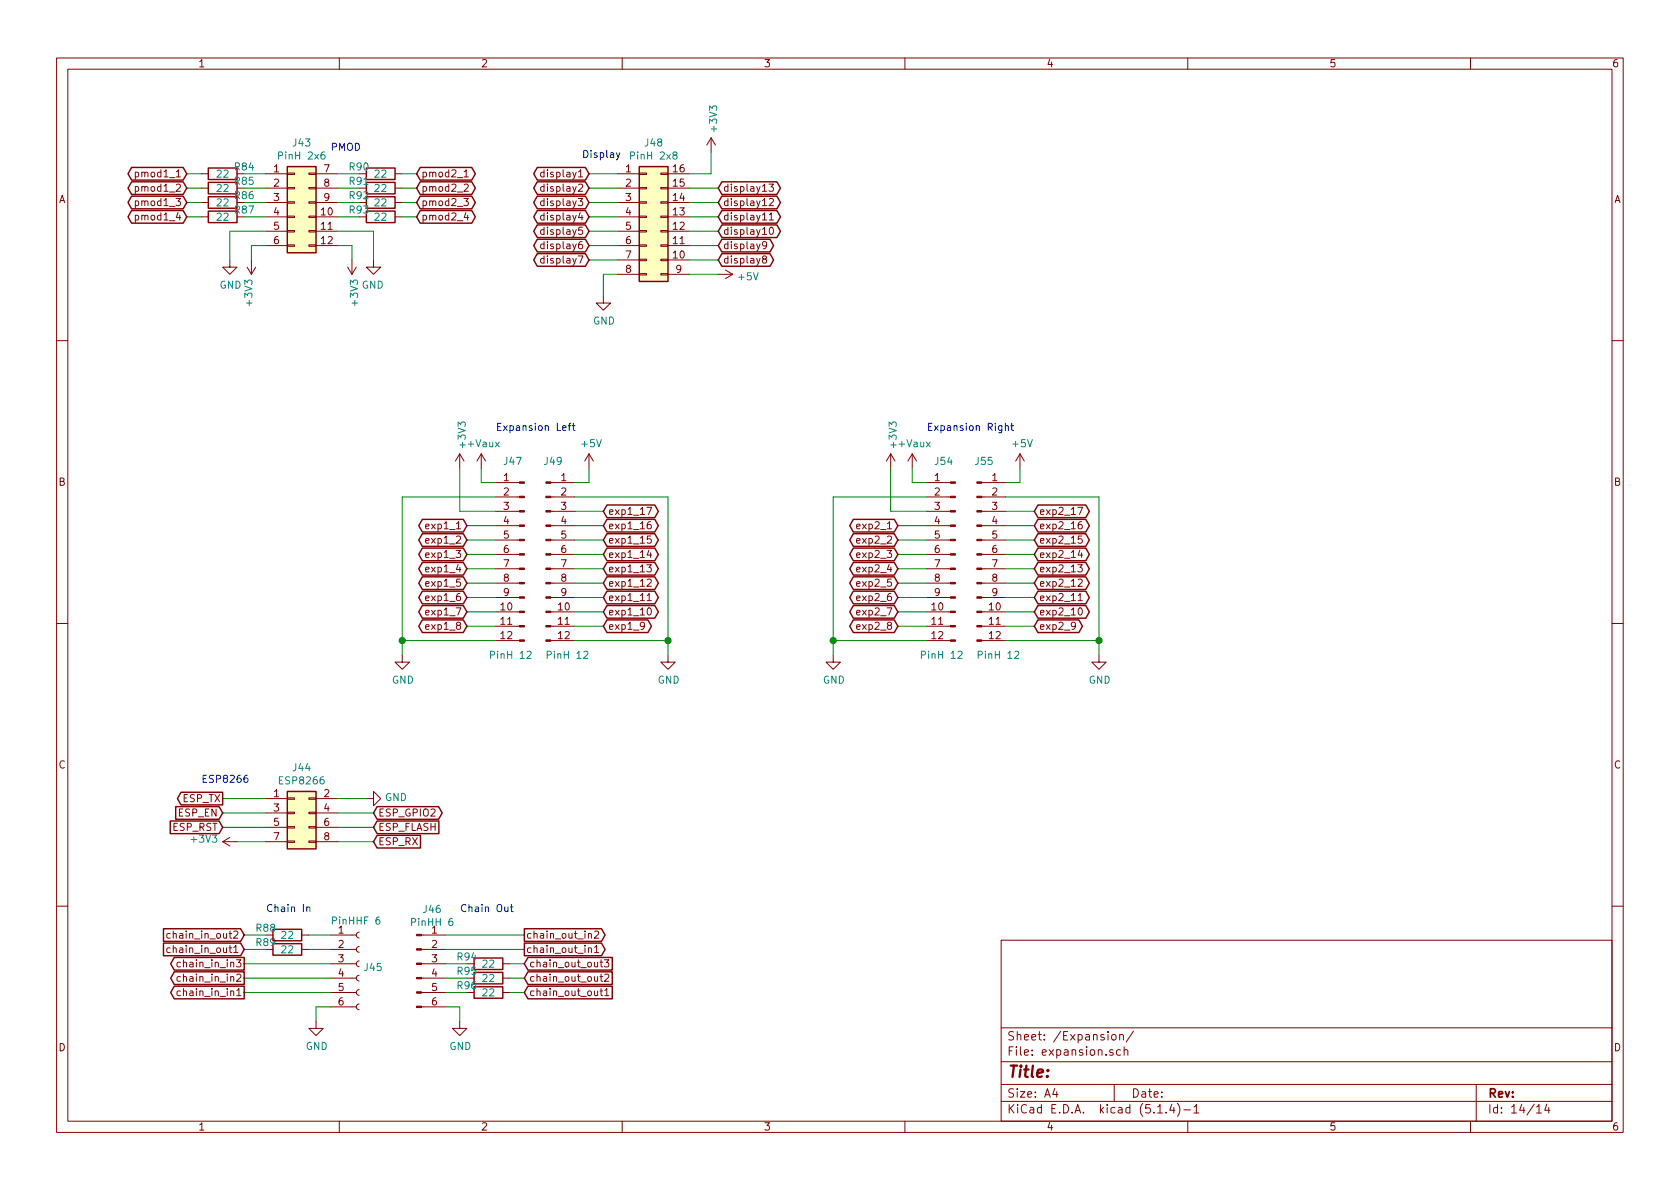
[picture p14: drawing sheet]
EESchema Schematic File Version 4
LIBS:conan-cache
EELAYER 30 0
EELAYER END
$Descr A4 11693 8268
encoding utf-8
Sheet 14 14
Title ""
Date ""
Rev ""
Comp ""
Comment1 ""
Comment2 ""
Comment3 ""
Comment4 ""
$EndDescr
$Comp
L Connector_Generic:Conn_02x06_Top_Bottom J43
U 1 1
P 2050 1400
F 0 "J43" H 2100 1817 50  0000 C CNN
F 1 "PinH 2x6" H 2100 1726 50  0000 C CNN
F 2 "Connector_PinHeader_2.54mm:PinHeader_2x06_P2.54mm_Horizontal" H 2050 1400 50  0001 C CNN
F 3 "~" H 2050 1400 50  0001 C CNN
	1    2050 1400
	1    0    0    -1  
$EndComp
$Comp
L Connector:Conn_01x06_Male J46
U 1 1
P 2900 6700
F 0 "J46" H 3008 7081 50  0000 C CNN
F 1 "PinHH 6" H 3008 6990 50  0000 C CNN
F 2 "Connector_PinHeader_2.54mm:PinHeader_1x06_P2.54mm_Horizontal" H 2900 6700 50  0001 C CNN
F 3 "~" H 2900 6700 50  0001 C CNN
	1    2900 6700
	1    0    0    -1  
$EndComp
$Comp
L Connector:Conn_01x06_Female J45
U 1 1
P 2500 6700
F 0 "J45" H 2528 6676 50  0000 L CNN
F 1 "PinHHF 6" H 2300 7000 50  0000 L CNN
F 2 "Connector_PinSocket_2.54mm:PinSocket_1x06_P2.54mm_Horizontal" H 2500 6700 50  0001 C CNN
F 3 "~" H 2500 6700 50  0001 C CNN
	1    2500 6700
	1    0    0    -1  
$EndComp
$Comp
L power:GND #PWR0106
U 1 1
P 2550 5550
F 0 "#PWR0106" H 2550 5300 50  0001 C CNN
F 1 "GND" V 2555 5422 50  0000 R CNN
F 2 "" H 2550 5550 50  0001 C CNN
F 3 "" H 2550 5550 50  0001 C CNN
	1    2550 5550
	0    -1   -1   0   
$EndComp
$Comp
L power:+3V3 #PWR0102
U 1 1
P 1650 5850
F 0 "#PWR0102" H 1650 5700 50  0001 C CNN
F 1 "+3V3" V 1665 5978 50  0000 L CNN
F 2 "" H 1650 5850 50  0001 C CNN
F 3 "" H 1650 5850 50  0001 C CNN
	1    1650 5850
	0    -1   -1   0   
$EndComp
Wire Wire Line
	1650 5850 1850 5850
Wire Wire Line
	2350 5550 2550 5550
Text GLabel 1550 5550 0    50   Output ~ 0
ESP_TX
Text GLabel 1550 5650 0    50   Input ~ 0
ESP_EN
Text GLabel 1550 5750 0    50   Input ~ 0
ESP_RST
Text GLabel 2600 5650 2    50   BiDi ~ 0
ESP_GPIO2
Text GLabel 2600 5750 2    50   Input ~ 0
ESP_FLASH
Text GLabel 2600 5850 2    50   Input ~ 0
ESP_RX
Wire Wire Line
	2600 5650 2350 5650
Wire Wire Line
	2350 5750 2600 5750
Wire Wire Line
	2600 5850 2350 5850
Wire Wire Line
	1550 5750 1850 5750
Wire Wire Line
	1550 5650 1850 5650
Wire Wire Line
	1550 5550 1850 5550
$Comp
L power:GND #PWR0104
U 1 1
P 2200 7100
F 0 "#PWR0104" H 2200 6850 50  0001 C CNN
F 1 "GND" H 2205 6927 50  0000 C CNN
F 2 "" H 2200 7100 50  0001 C CNN
F 3 "" H 2200 7100 50  0001 C CNN
	1    2200 7100
	1    0    0    -1  
$EndComp
$Comp
L power:GND #PWR0109
U 1 1
P 3200 7100
F 0 "#PWR0109" H 3200 6850 50  0001 C CNN
F 1 "GND" H 3205 6927 50  0000 C CNN
F 2 "" H 3200 7100 50  0001 C CNN
F 3 "" H 3200 7100 50  0001 C CNN
	1    3200 7100
	1    0    0    -1  
$EndComp
$Comp
L Device:R R89
U 1 1
P 2000 6600
F 0 "R89" V 1950 6450 50  0000 C CNN
F 1 "22" V 2000 6600 50  0000 C CNN
F 2 "Resistor_SMD:R_0603_1608Metric" V 1930 6600 50  0001 C CNN
F 3 "~" H 2000 6600 50  0001 C CNN
	1    2000 6600
	0    1    1    0   
$EndComp
$Comp
L Device:R R88
U 1 1
P 2000 6500
F 0 "R88" V 1950 6350 50  0000 C CNN
F 1 "22" V 2000 6500 50  0000 C CNN
F 2 "Resistor_SMD:R_0603_1608Metric" V 1930 6500 50  0001 C CNN
F 3 "~" H 2000 6500 50  0001 C CNN
	1    2000 6500
	0    1    1    0   
$EndComp
$Comp
L Device:R R96
U 1 1
P 3400 6900
F 0 "R96" V 3350 6750 50  0000 C CNN
F 1 "22" V 3400 6900 50  0000 C CNN
F 2 "Resistor_SMD:R_0603_1608Metric" V 3330 6900 50  0001 C CNN
F 3 "~" H 3400 6900 50  0001 C CNN
	1    3400 6900
	0    1    1    0   
$EndComp
$Comp
L Device:R R95
U 1 1
P 3400 6800
F 0 "R95" V 3350 6650 50  0000 C CNN
F 1 "22" V 3400 6800 50  0000 C CNN
F 2 "Resistor_SMD:R_0603_1608Metric" V 3330 6800 50  0001 C CNN
F 3 "~" H 3400 6800 50  0001 C CNN
	1    3400 6800
	0    1    1    0   
$EndComp
$Comp
L Device:R R94
U 1 1
P 3400 6700
F 0 "R94" V 3350 6550 50  0000 C CNN
F 1 "22" V 3400 6700 50  0000 C CNN
F 2 "Resistor_SMD:R_0603_1608Metric" V 3330 6700 50  0001 C CNN
F 3 "~" H 3400 6700 50  0001 C CNN
	1    3400 6700
	0    1    1    0   
$EndComp
Wire Wire Line
	3100 7000 3200 7000
Wire Wire Line
	3200 7000 3200 7100
Wire Wire Line
	2300 7000 2200 7000
Wire Wire Line
	2200 7000 2200 7100
Wire Wire Line
	3100 6700 3250 6700
Wire Wire Line
	3100 6800 3250 6800
Wire Wire Line
	3100 6900 3250 6900
Text GLabel 3650 6500 2    50   Output ~ 0
chain_out_in2
Text GLabel 3650 6600 2    50   Output ~ 0
chain_out_in1
Text GLabel 3650 6700 2    50   Input ~ 0
chain_out_out3
Text GLabel 3650 6800 2    50   Input ~ 0
chain_out_out2
Text GLabel 3650 6900 2    50   Input ~ 0
chain_out_out1
Wire Wire Line
	3550 6700 3650 6700
Wire Wire Line
	3650 6800 3550 6800
Wire Wire Line
	3550 6900 3650 6900
Wire Wire Line
	3650 6600 3100 6600
Wire Wire Line
	3100 6500 3650 6500
Text GLabel 1700 6500 0    50   Input ~ 0
chain_in_out2
Text GLabel 1700 6600 0    50   Input ~ 0
chain_in_out1
Text GLabel 1700 6700 0    50   Output ~ 0
chain_in_in3
Wire Wire Line
	2150 6600 2300 6600
Wire Wire Line
	2150 6500 2300 6500
Wire Wire Line
	1700 6500 1850 6500
Wire Wire Line
	1700 6600 1850 6600
Wire Wire Line
	1700 6700 2300 6700
Wire Wire Line
	1700 6800 2300 6800
Wire Wire Line
	1700 6900 2300 6900
Text GLabel 1700 6800 0    50   Output ~ 0
chain_in_in2
Text GLabel 1700 6900 0    50   Output ~ 0
chain_in_in1
Wire Wire Line
	1300 1300 1400 1300
Wire Wire Line
	1300 1400 1400 1400
Wire Wire Line
	1300 1500 1400 1500
Text GLabel 1300 1500 0    50   BiDi ~ 0
pmod1_4
Text GLabel 1300 1400 0    50   BiDi ~ 0
pmod1_3
Text GLabel 1300 1300 0    50   BiDi ~ 0
pmod1_2
Wire Wire Line
	1300 1200 1400 1200
Text GLabel 1300 1200 0    50   BiDi ~ 0
pmod1_1
Wire Wire Line
	1700 1200 1850 1200
Wire Wire Line
	1850 1300 1700 1300
Wire Wire Line
	1700 1400 1850 1400
Wire Wire Line
	1700 1500 1850 1500
$Comp
L Device:R R87
U 1 1
P 1550 1500
F 0 "R87" V 1500 1650 50  0000 C CNN
F 1 "22" V 1550 1500 50  0000 C CNN
F 2 "Resistor_SMD:R_0603_1608Metric" V 1480 1500 50  0001 C CNN
F 3 "~" H 1550 1500 50  0001 C CNN
	1    1550 1500
	0    1    1    0   
$EndComp
$Comp
L Device:R R86
U 1 1
P 1550 1400
F 0 "R86" V 1500 1550 50  0000 C CNN
F 1 "22" V 1550 1400 50  0000 C CNN
F 2 "Resistor_SMD:R_0603_1608Metric" V 1480 1400 50  0001 C CNN
F 3 "~" H 1550 1400 50  0001 C CNN
	1    1550 1400
	0    1    1    0   
$EndComp
$Comp
L Device:R R85
U 1 1
P 1550 1300
F 0 "R85" V 1500 1450 50  0000 C CNN
F 1 "22" V 1550 1300 50  0000 C CNN
F 2 "Resistor_SMD:R_0603_1608Metric" V 1480 1300 50  0001 C CNN
F 3 "~" H 1550 1300 50  0001 C CNN
	1    1550 1300
	0    1    1    0   
$EndComp
$Comp
L Device:R R84
U 1 1
P 1550 1200
F 0 "R84" V 1500 1350 50  0000 C CNN
F 1 "22" V 1550 1200 50  0000 C CNN
F 2 "Resistor_SMD:R_0603_1608Metric" V 1480 1200 50  0001 C CNN
F 3 "~" H 1550 1200 50  0001 C CNN
	1    1550 1200
	0    1    1    0   
$EndComp
Wire Wire Line
	1600 1600 1850 1600
Wire Wire Line
	1600 1800 1600 1600
Wire Wire Line
	1750 1700 1850 1700
Wire Wire Line
	1750 1800 1750 1700
$Comp
L power:+3V3 #PWR0103
U 1 1
P 1750 1800
F 0 "#PWR0103" H 1750 1650 50  0001 C CNN
F 1 "+3V3" V 1765 1928 50  0000 L CNN
F 2 "" H 1750 1800 50  0001 C CNN
F 3 "" H 1750 1800 50  0001 C CNN
	1    1750 1800
	-1   0    0    1   
$EndComp
$Comp
L power:GND #PWR0101
U 1 1
P 1600 1800
F 0 "#PWR0101" H 1600 1550 50  0001 C CNN
F 1 "GND" H 1605 1627 50  0000 C CNN
F 2 "" H 1600 1800 50  0001 C CNN
F 3 "" H 1600 1800 50  0001 C CNN
	1    1600 1800
	1    0    0    -1  
$EndComp
Wire Wire Line
	2900 1300 2800 1300
Wire Wire Line
	2900 1400 2800 1400
Wire Wire Line
	2900 1500 2800 1500
Text GLabel 2900 1500 2    50   BiDi ~ 0
pmod2_4
Text GLabel 2900 1400 2    50   BiDi ~ 0
pmod2_3
Text GLabel 2900 1300 2    50   BiDi ~ 0
pmod2_2
Wire Wire Line
	2900 1200 2800 1200
Text GLabel 2900 1200 2    50   BiDi ~ 0
pmod2_1
Wire Wire Line
	2500 1200 2350 1200
Wire Wire Line
	2350 1300 2500 1300
Wire Wire Line
	2500 1400 2350 1400
Wire Wire Line
	2500 1500 2350 1500
$Comp
L Device:R R93
U 1 1
P 2650 1500
F 0 "R93" V 2600 1650 50  0000 C CNN
F 1 "22" V 2650 1500 50  0000 C CNN
F 2 "Resistor_SMD:R_0603_1608Metric" V 2580 1500 50  0001 C CNN
F 3 "~" H 2650 1500 50  0001 C CNN
	1    2650 1500
	0    -1   1    0   
$EndComp
$Comp
L Device:R R92
U 1 1
P 2650 1400
F 0 "R92" V 2600 1550 50  0000 C CNN
F 1 "22" V 2650 1400 50  0000 C CNN
F 2 "Resistor_SMD:R_0603_1608Metric" V 2580 1400 50  0001 C CNN
F 3 "~" H 2650 1400 50  0001 C CNN
	1    2650 1400
	0    -1   1    0   
$EndComp
$Comp
L Device:R R91
U 1 1
P 2650 1300
F 0 "R91" V 2600 1450 50  0000 C CNN
F 1 "22" V 2650 1300 50  0000 C CNN
F 2 "Resistor_SMD:R_0603_1608Metric" V 2580 1300 50  0001 C CNN
F 3 "~" H 2650 1300 50  0001 C CNN
	1    2650 1300
	0    -1   1    0   
$EndComp
$Comp
L Device:R R90
U 1 1
P 2650 1200
F 0 "R90" V 2600 1350 50  0000 C CNN
F 1 "22" V 2650 1200 50  0000 C CNN
F 2 "Resistor_SMD:R_0603_1608Metric" V 2580 1200 50  0001 C CNN
F 3 "~" H 2650 1200 50  0001 C CNN
	1    2650 1200
	0    -1   1    0   
$EndComp
Wire Wire Line
	2600 1600 2350 1600
Wire Wire Line
	2600 1800 2600 1600
Wire Wire Line
	2450 1700 2350 1700
Wire Wire Line
	2450 1800 2450 1700
$Comp
L power:+3V3 #PWR0105
U 1 1
P 2450 1800
F 0 "#PWR0105" H 2450 1650 50  0001 C CNN
F 1 "+3V3" V 2465 1928 50  0000 L CNN
F 2 "" H 2450 1800 50  0001 C CNN
F 3 "" H 2450 1800 50  0001 C CNN
	1    2450 1800
	1    0    0    1   
$EndComp
$Comp
L power:GND #PWR0107
U 1 1
P 2600 1800
F 0 "#PWR0107" H 2600 1550 50  0001 C CNN
F 1 "GND" H 2605 1627 50  0000 C CNN
F 2 "" H 2600 1800 50  0001 C CNN
F 3 "" H 2600 1800 50  0001 C CNN
	1    2600 1800
	-1   0    0    -1  
$EndComp
$Comp
L power:GND #PWR0108
U 1 1
P 2800 4550
F 0 "#PWR0108" H 2800 4300 50  0001 C CNN
F 1 "GND" H 2805 4377 50  0000 C CNN
F 2 "" H 2800 4550 50  0001 C CNN
F 3 "" H 2800 4550 50  0001 C CNN
	1    2800 4550
	1    0    0    -1  
$EndComp
$Comp
L power:GND #PWR0114
U 1 1
P 4650 4550
F 0 "#PWR0114" H 4650 4300 50  0001 C CNN
F 1 "GND" H 4655 4377 50  0000 C CNN
F 2 "" H 4650 4550 50  0001 C CNN
F 3 "" H 4650 4550 50  0001 C CNN
	1    4650 4550
	1    0    0    -1  
$EndComp
$Comp
L power:+3V3 #PWR0110
U 1 1
P 3200 3250
F 0 "#PWR0110" H 3200 3100 50  0001 C CNN
F 1 "+3V3" V 3215 3378 50  0000 L CNN
F 2 "" H 3200 3250 50  0001 C CNN
F 3 "" H 3200 3250 50  0001 C CNN
	1    3200 3250
	1    0    0    -1  
$EndComp
$Comp
L power:+5V #PWR0113
U 1 1
P 4100 3250
F 0 "#PWR0113" H 4100 3100 50  0001 C CNN
F 1 "+5V" H 4115 3423 50  0000 C CNN
F 2 "" H 4100 3250 50  0001 C CNN
F 3 "" H 4100 3250 50  0001 C CNN
	1    4100 3250
	1    0    0    -1  
$EndComp
$Comp
L arne:+Vaux #PWR0111
U 1 1
P 3350 3250
F 0 "#PWR0111" H 3350 3100 50  0001 C CNN
F 1 "+Vaux" H 3365 3423 50  0000 C CNN
F 2 "" H 3350 3250 50  0001 C CNN
F 3 "" H 3350 3250 50  0001 C CNN
	1    3350 3250
	1    0    0    -1  
$EndComp
Wire Wire Line
	3350 3250 3350 3350
Wire Wire Line
	3350 3350 3450 3350
Wire Wire Line
	3200 3250 3200 3550
Wire Wire Line
	3200 3550 3450 3550
Wire Wire Line
	2800 4550 2800 4450
Wire Wire Line
	2800 4450 3450 4450
Wire Wire Line
	2800 4450 2800 3450
Wire Wire Line
	2800 3450 3450 3450
Connection ~ 2800 4450
Wire Wire Line
	4100 3250 4100 3350
Wire Wire Line
	4100 3350 4000 3350
Wire Wire Line
	4000 3450 4650 3450
Wire Wire Line
	4650 3450 4650 4450
Wire Wire Line
	4000 4450 4650 4450
Connection ~ 4650 4450
Wire Wire Line
	4650 4450 4650 4550
Text GLabel 3250 3650 0    50   BiDi ~ 0
exp1_1
Text GLabel 3250 3750 0    50   BiDi ~ 0
exp1_2
Text GLabel 3250 3850 0    50   BiDi ~ 0
exp1_3
Text GLabel 3250 3950 0    50   BiDi ~ 0
exp1_4
Text GLabel 3250 4050 0    50   BiDi ~ 0
exp1_5
Text GLabel 3250 4150 0    50   BiDi ~ 0
exp1_6
Text GLabel 3250 4250 0    50   BiDi ~ 0
exp1_7
Text GLabel 3250 4350 0    50   BiDi ~ 0
exp1_8
Text GLabel 4200 4250 2    50   BiDi ~ 0
exp1_10
Text GLabel 4200 4150 2    50   BiDi ~ 0
exp1_11
Text GLabel 4200 4050 2    50   BiDi ~ 0
exp1_12
Text GLabel 4200 3950 2    50   BiDi ~ 0
exp1_13
Text GLabel 4200 3850 2    50   BiDi ~ 0
exp1_14
Text GLabel 4200 3750 2    50   BiDi ~ 0
exp1_15
Text GLabel 4200 3650 2    50   BiDi ~ 0
exp1_16
Text GLabel 4200 3550 2    50   BiDi ~ 0
exp1_17
Text GLabel 4200 4350 2    50   BiDi ~ 0
exp1_9
Wire Wire Line
	3250 3650 3450 3650
Wire Wire Line
	3450 3750 3250 3750
Wire Wire Line
	3250 3850 3450 3850
Wire Wire Line
	3450 3950 3250 3950
Wire Wire Line
	3250 4050 3450 4050
Wire Wire Line
	3450 4150 3250 4150
Wire Wire Line
	3250 4250 3450 4250
Wire Wire Line
	3450 4350 3250 4350
Wire Wire Line
	4000 4350 4200 4350
Wire Wire Line
	4000 4250 4200 4250
Wire Wire Line
	4200 4150 4000 4150
Wire Wire Line
	4000 4050 4200 4050
Wire Wire Line
	4200 3950 4000 3950
Wire Wire Line
	4000 3850 4200 3850
Wire Wire Line
	4200 3750 4000 3750
Wire Wire Line
	4000 3650 4200 3650
Wire Wire Line
	4000 3550 4200 3550
$Comp
L power:GND #PWR0117
U 1 1
P 5800 4550
F 0 "#PWR0117" H 5800 4300 50  0001 C CNN
F 1 "GND" H 5805 4377 50  0000 C CNN
F 2 "" H 5800 4550 50  0001 C CNN
F 3 "" H 5800 4550 50  0001 C CNN
	1    5800 4550
	1    0    0    -1  
$EndComp
$Comp
L power:GND #PWR0121
U 1 1
P 7650 4550
F 0 "#PWR0121" H 7650 4300 50  0001 C CNN
F 1 "GND" H 7655 4377 50  0000 C CNN
F 2 "" H 7650 4550 50  0001 C CNN
F 3 "" H 7650 4550 50  0001 C CNN
	1    7650 4550
	1    0    0    -1  
$EndComp
$Comp
L power:+3V3 #PWR0118
U 1 1
P 6200 3250
F 0 "#PWR0118" H 6200 3100 50  0001 C CNN
F 1 "+3V3" V 6215 3378 50  0000 L CNN
F 2 "" H 6200 3250 50  0001 C CNN
F 3 "" H 6200 3250 50  0001 C CNN
	1    6200 3250
	1    0    0    -1  
$EndComp
$Comp
L power:+5V #PWR0120
U 1 1
P 7100 3250
F 0 "#PWR0120" H 7100 3100 50  0001 C CNN
F 1 "+5V" H 7115 3423 50  0000 C CNN
F 2 "" H 7100 3250 50  0001 C CNN
F 3 "" H 7100 3250 50  0001 C CNN
	1    7100 3250
	1    0    0    -1  
$EndComp
$Comp
L arne:+Vaux #PWR0119
U 1 1
P 6350 3250
F 0 "#PWR0119" H 6350 3100 50  0001 C CNN
F 1 "+Vaux" H 6365 3423 50  0000 C CNN
F 2 "" H 6350 3250 50  0001 C CNN
F 3 "" H 6350 3250 50  0001 C CNN
	1    6350 3250
	1    0    0    -1  
$EndComp
Wire Wire Line
	6350 3250 6350 3350
Wire Wire Line
	6350 3350 6450 3350
Wire Wire Line
	6200 3250 6200 3550
Wire Wire Line
	6200 3550 6450 3550
Wire Wire Line
	5800 4550 5800 4450
Wire Wire Line
	5800 4450 6450 4450
Wire Wire Line
	5800 4450 5800 3450
Wire Wire Line
	5800 3450 6450 3450
Connection ~ 5800 4450
Wire Wire Line
	7100 3250 7100 3350
Wire Wire Line
	7100 3350 7000 3350
Wire Wire Line
	7000 3450 7650 3450
Wire Wire Line
	7650 3450 7650 4450
Wire Wire Line
	7000 4450 7650 4450
Connection ~ 7650 4450
Wire Wire Line
	7650 4450 7650 4550
Text GLabel 6250 3650 0    50   BiDi ~ 0
exp2_1
Text GLabel 6250 3750 0    50   BiDi ~ 0
exp2_2
Text GLabel 6250 3850 0    50   BiDi ~ 0
exp2_3
Text GLabel 6250 3950 0    50   BiDi ~ 0
exp2_4
Text GLabel 6250 4050 0    50   BiDi ~ 0
exp2_5
Text GLabel 6250 4150 0    50   BiDi ~ 0
exp2_6
Text GLabel 6250 4250 0    50   BiDi ~ 0
exp2_7
Text GLabel 6250 4350 0    50   BiDi ~ 0
exp2_8
Text GLabel 7200 4250 2    50   BiDi ~ 0
exp2_10
Text GLabel 7200 4150 2    50   BiDi ~ 0
exp2_11
Text GLabel 7200 4050 2    50   BiDi ~ 0
exp2_12
Text GLabel 7200 3950 2    50   BiDi ~ 0
exp2_13
Text GLabel 7200 3850 2    50   BiDi ~ 0
exp2_14
Text GLabel 7200 3750 2    50   BiDi ~ 0
exp2_15
Text GLabel 7200 3650 2    50   BiDi ~ 0
exp2_16
Text GLabel 7200 3550 2    50   BiDi ~ 0
exp2_17
Text GLabel 7200 4350 2    50   BiDi ~ 0
exp2_9
Wire Wire Line
	6250 3650 6450 3650
Wire Wire Line
	6450 3750 6250 3750
Wire Wire Line
	6250 3850 6450 3850
Wire Wire Line
	6450 3950 6250 3950
Wire Wire Line
	6250 4050 6450 4050
Wire Wire Line
	6450 4150 6250 4150
Wire Wire Line
	6250 4250 6450 4250
Wire Wire Line
	6450 4350 6250 4350
Wire Wire Line
	7000 4350 7200 4350
Wire Wire Line
	7000 4250 7200 4250
Wire Wire Line
	7200 4150 7000 4150
Wire Wire Line
	7000 4050 7200 4050
Wire Wire Line
	7200 3950 7000 3950
Wire Wire Line
	7000 3850 7200 3850
Wire Wire Line
	7200 3750 7000 3750
Wire Wire Line
	7000 3650 7200 3650
Wire Wire Line
	7000 3550 7200 3550
$Comp
L power:GND #PWR0112
U 1 1
P 4200 2050
F 0 "#PWR0112" H 4200 1800 50  0001 C CNN
F 1 "GND" H 4205 1877 50  0000 C CNN
F 2 "" H 4200 2050 50  0001 C CNN
F 3 "" H 4200 2050 50  0001 C CNN
	1    4200 2050
	1    0    0    -1  
$EndComp
$Comp
L power:+3V3 #PWR0115
U 1 1
P 4950 1050
F 0 "#PWR0115" H 4950 900 50  0001 C CNN
F 1 "+3V3" V 4965 1178 50  0000 L CNN
F 2 "" H 4950 1050 50  0001 C CNN
F 3 "" H 4950 1050 50  0001 C CNN
	1    4950 1050
	1    0    0    -1  
$EndComp
$Comp
L power:+5V #PWR0116
U 1 1
P 5000 1900
F 0 "#PWR0116" H 5000 1750 50  0001 C CNN
F 1 "+5V" V 5015 2028 50  0000 L CNN
F 2 "" H 5000 1900 50  0001 C CNN
F 3 "" H 5000 1900 50  0001 C CNN
	1    5000 1900
	0    1    1    0   
$EndComp
$Comp
L Connector_Generic:Conn_02x08_Counter_Clockwise J48
U 1 1
P 4500 1500
F 0 "J48" H 4550 2017 50  0000 C CNN
F 1 "PinH 2x8" H 4550 1926 50  0000 C CNN
F 2 "Connector_PinHeader_2.54mm:PinHeader_2x08_P2.54mm_Vertical" H 4500 1500 50  0001 C CNN
F 3 "~" H 4500 1500 50  0001 C CNN
	1    4500 1500
	1    0    0    -1  
$EndComp
Text GLabel 4100 1200 0    50   BiDi ~ 0
display1
Wire Wire Line
	4100 1200 4300 1200
Text GLabel 4100 1300 0    50   BiDi ~ 0
display2
Wire Wire Line
	4100 1300 4300 1300
Text GLabel 4100 1400 0    50   BiDi ~ 0
display3
Wire Wire Line
	4100 1400 4300 1400
Text GLabel 4100 1500 0    50   BiDi ~ 0
display4
Wire Wire Line
	4100 1500 4300 1500
Text GLabel 4100 1600 0    50   BiDi ~ 0
display5
Wire Wire Line
	4100 1600 4300 1600
Text GLabel 4100 1700 0    50   BiDi ~ 0
display6
Wire Wire Line
	4100 1700 4300 1700
Text GLabel 4100 1800 0    50   BiDi ~ 0
display7
Wire Wire Line
	4100 1800 4300 1800
Text GLabel 5000 1500 2    50   BiDi ~ 0
display11
Wire Wire Line
	5000 1500 4800 1500
Text GLabel 5000 1400 2    50   BiDi ~ 0
display12
Wire Wire Line
	5000 1400 4800 1400
Text GLabel 5000 1300 2    50   BiDi ~ 0
display13
Wire Wire Line
	5000 1300 4800 1300
Wire Wire Line
	5000 1900 4800 1900
Text GLabel 5000 1800 2    50   BiDi ~ 0
display8
Wire Wire Line
	5000 1800 4800 1800
Text GLabel 5000 1700 2    50   BiDi ~ 0
display9
Wire Wire Line
	5000 1700 4800 1700
Text GLabel 5000 1600 2    50   BiDi ~ 0
display10
Wire Wire Line
	5000 1600 4800 1600
Wire Wire Line
	4200 2050 4200 1900
Wire Wire Line
	4200 1900 4300 1900
Wire Wire Line
	4800 1200 4950 1200
Wire Wire Line
	4950 1200 4950 1050
$Comp
L Connector:Conn_01x12_Male J54
U 1 1
P 6650 3850
F 0 "J54" H 6800 4500 50  0000 R CNN
F 1 "PinH 12" H 6900 3150 50  0000 R CNN
F 2 "Connector_PinHeader_2.54mm:PinHeader_1x12_P2.54mm_Vertical" H 6650 3850 50  0001 C CNN
F 3 "~" H 6650 3850 50  0001 C CNN
	1    6650 3850
	-1   0    0    -1  
$EndComp
$Comp
L Connector:Conn_01x12_Male J55
U 1 1
P 6800 3850
F 0 "J55" H 6850 4500 50  0000 C CNN
F 1 "PinH 12" H 6950 3150 50  0000 C CNN
F 2 "Connector_PinHeader_2.54mm:PinHeader_1x12_P2.54mm_Vertical" H 6800 3850 50  0001 C CNN
F 3 "~" H 6800 3850 50  0001 C CNN
	1    6800 3850
	1    0    0    -1  
$EndComp
$Comp
L Connector:Conn_01x12_Male J47
U 1 1
P 3650 3850
F 0 "J47" H 3800 4500 50  0000 R CNN
F 1 "PinH 12" H 3900 3150 50  0000 R CNN
F 2 "Connector_PinHeader_2.54mm:PinHeader_1x12_P2.54mm_Vertical" H 3650 3850 50  0001 C CNN
F 3 "~" H 3650 3850 50  0001 C CNN
	1    3650 3850
	-1   0    0    -1  
$EndComp
$Comp
L Connector:Conn_01x12_Male J49
U 1 1
P 3800 3850
F 0 "J49" H 3850 4500 50  0000 C CNN
F 1 "PinH 12" H 3950 3150 50  0000 C CNN
F 2 "Connector_PinHeader_2.54mm:PinHeader_1x12_P2.54mm_Vertical" H 3800 3850 50  0001 C CNN
F 3 "~" H 3800 3850 50  0001 C CNN
	1    3800 3850
	1    0    0    -1  
$EndComp
$Comp
L Connector_Generic:Conn_02x04_Odd_Even J44
U 1 1
P 2050 5650
F 0 "J44" H 2100 5967 50  0000 C CNN
F 1 "ESP8266" H 2100 5876 50  0000 C CNN
F 2 "Connector_PinHeader_2.54mm:PinHeader_2x04_P2.54mm_Vertical" H 2050 5650 50  0001 C CNN
F 3 "~" H 2050 5650 50  0001 C CNN
	1    2050 5650
	1    0    0    -1  
$EndComp
Text Notes 2300 1050 0    50   ~ 0
PMOD
Text Notes 4050 1100 0    50   ~ 0
Display
Text Notes 3450 3000 0    50   ~ 0
Expansion Left
Text Notes 6450 3000 0    50   ~ 0
Expansion Right
Text Notes 1400 5450 0    50   ~ 0
ESP8266
Text Notes 1850 6350 0    50   ~ 0
Chain In
Text Notes 3200 6350 0    50   ~ 0
Chain Out
$EndSCHEMATC
